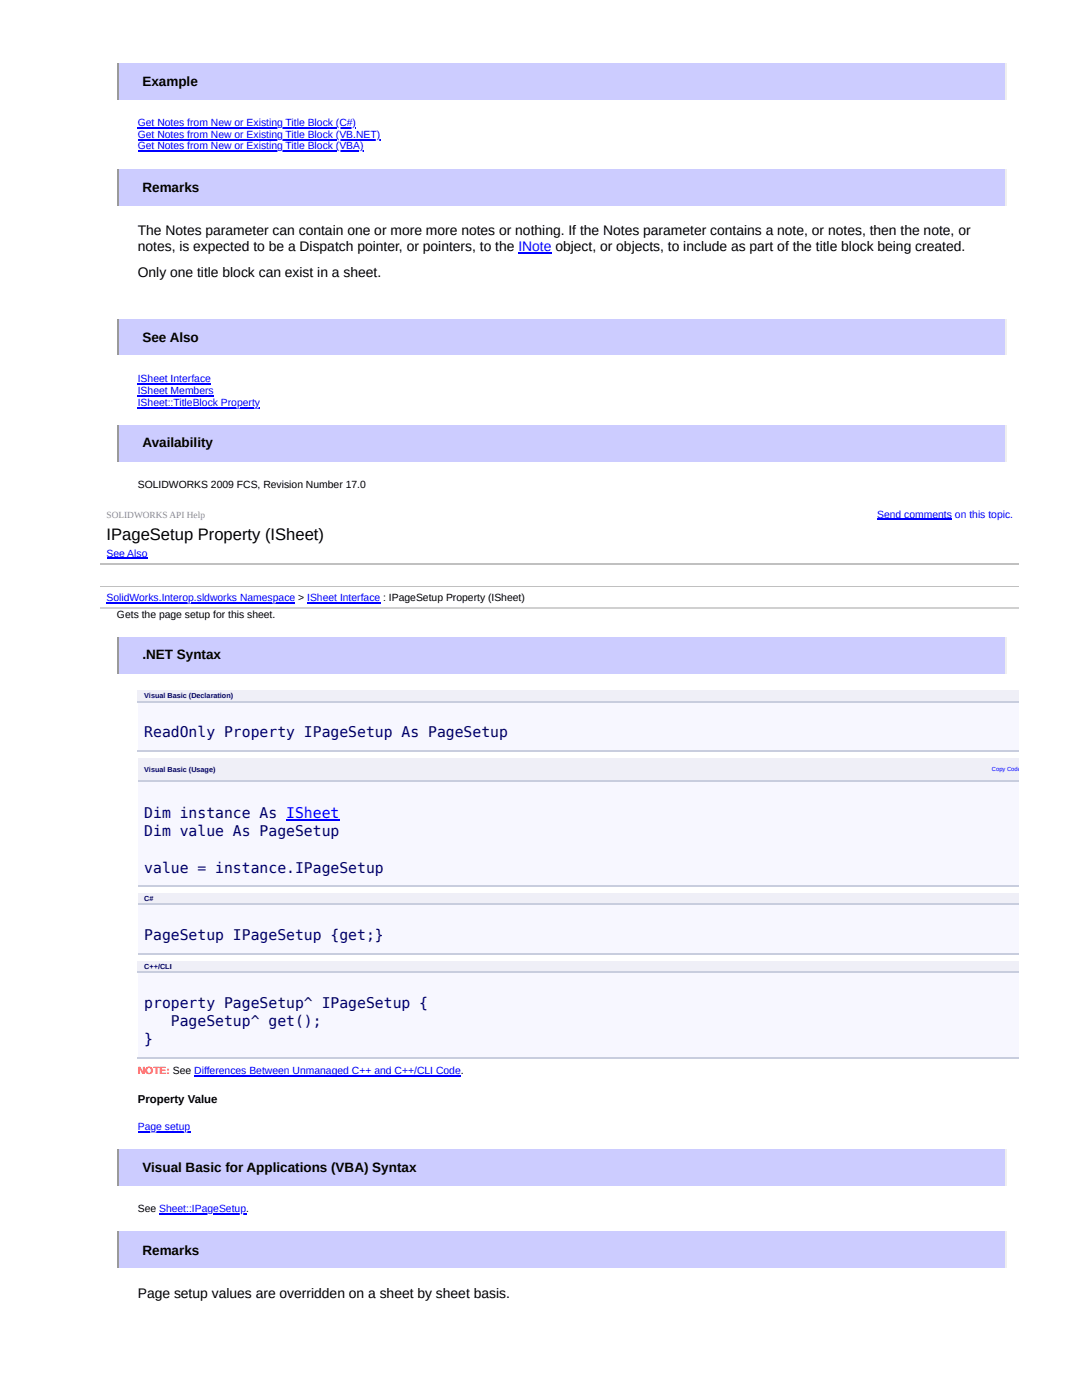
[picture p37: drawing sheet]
<svg xmlns="http://www.w3.org/2000/svg" width="216mm" height="279mm" viewBox="0 0 216 279" stroke-linecap="round" stroke-linejoin="round" font-family="sans-serif">
<defs><g id="words">
<text font-size="3.3" x="21.3" y="107.7">IPageSetup Property (ISheet)</text>
<g font-size="2.9" fill="#006">
<text x="28.8" y="147.1">ReadOnly Property IPageSetup As PageSetup</text>
<text x="28.8" y="163.2">Dim instance As ISheet</text>
<text x="28.8" y="166.9">Dim value As PageSetup</text>
<text x="28.8" y="174.1">value = instance.IPageSetup</text>
<text x="28.8" y="187.6">PageSetup IPageSetup {get;}</text>
<text x="28.8" y="201.1">property PageSetup^ IPageSetup {</text>
<text x="28.8" y="208.4">}</text>
<text x="34.1" y="204.8">PageSetup^ get();</text>
</g>
<g font-size="2.8">
<text x="27.5" y="47">The Notes parameter can contain one or more more notes or nothing. If the Notes parameter contains a note, or notes, then the note, or</text>
<text x="27.5" y="50.1">notes, is expected to be a Dispatch pointer, or pointers, to the INote object, or objects, to include as part of the title block being created.</text>
<text x="27.5" y="55.3">Only one title block can exist in a sheet.</text>
<text x="27.5" y="259">Page setup values are overridden on a sheet by sheet basis.</text>
</g>
<g font-size="2.7">
<text x="28.4" y="17.1">Example</text>
<text x="28.4" y="38.4">Remarks</text>
<text x="28.4" y="68.2">See Also</text>
<text x="28.4" y="89.3">Availability</text>
<text x="28.4" y="131.6">.NET Syntax</text>
<text x="28.4" y="233.8">Visual Basic for Applications (VBA) Syntax</text>
<text x="28.4" y="250.4">Remarks</text>
</g>
<text font-size="2.3" x="27.5" y="220.1">Property Value</text>
<g font-size="2.1" fill="#00f">
<text x="27.5" y="25.2">Get Notes from New or Existing Title Block (C#)</text>
<text x="27.5" y="27.5">Get Notes from New or Existing Title Block (VB.NET)</text>
<text x="27.5" y="29.8">Get Notes from New or Existing Title Block (VBA)</text>
<text x="27.5" y="76.3">ISheet Interface</text>
<text x="27.5" y="78.6">ISheet Members</text>
<text x="27.5" y="81">ISheet::TitleBlock Property</text>
<text x="175" y="103.3">Send comments on this topic.</text>
<text x="21.3" y="111.1">See Also</text>
<text x="21.3" y="119.9">SolidWorks.Interop.sldworks Namespace &gt; ISheet Interface : IPageSetup Property (ISheet)</text>
<text x="27.5" y="225.5">Page setup</text>
</g>
<g font-size="2.1">
<text x="27.5" y="97.3">SOLIDWORKS 2009 FCS, Revision Number 17.0</text>
<text x="23.3" y="123.3">Gets the page setup for this sheet.</text>
<text x="27.5" y="241.9">See Sheet::IPageSetup.</text>
</g>
<text font-size="2.1" fill="#f00" x="27.5" y="214.4">NOTE: See Differences Between Unmanaged C++ and C++/CLI Code.</text>
<text font-size="1.9" fill="#8c8c8c" x="21.3" y="103.3">SOLIDWORKS API Help</text>
<g font-size="1.4" fill="#006">
<text x="28.8" y="139.4">Visual Basic (Declaration)</text>
<text x="28.8" y="154.1">Visual Basic (Usage)</text>
<text x="28.8" y="179.8">C#</text>
<text x="28.8" y="193.3">C++/CLI</text>
</g>
<text font-size="1.2" fill="#00f" x="197.9" y="153.8">Copy Code</text>
</g></defs>
<path d="M23.3 12.7h177.6v7.3h-177.6z" fill="#ccf"/>
<path d="M200.7 12.7v7.3" fill="none" stroke="#eee" stroke-width=".26"/>
<path d="M23.5 12.7v7.3" fill="none" stroke="#9a9a9a" stroke-width=".26"/>
<path d="M23.3 33.7h177.6v7.3h-177.6z" fill="#ccf"/>
<path d="M200.7 33.7v7.3" fill="none" stroke="#eee" stroke-width=".26"/>
<path d="M23.5 33.7v7.3" fill="none" stroke="#9a9a9a" stroke-width=".26"/>
<path d="M23.3 63.8h177.6v7h-177.6z" fill="#ccf"/>
<path d="M200.7 63.8v7" fill="none" stroke="#eee" stroke-width=".26"/>
<path d="M23.5 63.8v7" fill="none" stroke="#9a9a9a" stroke-width=".26"/>
<path d="M23.3 84.9h177.6v7.2h-177.6z" fill="#ccf"/>
<path d="M200.7 84.9v7.2" fill="none" stroke="#eee" stroke-width=".26"/>
<path d="M23.5 84.9v7.2" fill="none" stroke="#9a9a9a" stroke-width=".26"/>
<path d="M20 100.7h183.2v20.7h-183.2z" fill="#fff"/>
<path d="M20 112.5h183.2M20 117.2h183.2" fill="none" stroke="#c0c0c0" stroke-width=".26"/>
<path d="M20 117.3h183.2v3.9h-183.2z" fill="#fff"/>
<path d="M20 121.3h183.2" fill="none" stroke="#d0d0d0" stroke-width=".26"/>
<path d="M23.3 127.2h177.6v7.2h-177.6z" fill="#ccf"/>
<path d="M200.7 127.2v7.2" fill="none" stroke="#eee" stroke-width=".26"/>
<path d="M23.5 127.2v7.2" fill="none" stroke="#9a9a9a" stroke-width=".26"/>
<g fill="#efeff7">
<path d="M27.5 137.8h154.7v2.1h-154.7z"/>
<path d="M182.2 137.8h21v2.1h-21z"/>
</g>
<path d="M27.5 139.9h175.7v10.1h-175.7z" fill="#f7f7ff"/>
<path d="M27.5 140h175.7M27.5 149.9h175.7" fill="none" stroke="#c8cdde" stroke-width=".26"/>
<g fill="#efeff7">
<path d="M27.5 151.3h102.5v4.7h-102.5z"/>
<path d="M130 151.3h73.2v4.7h-73.2z"/>
</g>
<path d="M27.5 156h175.7v20.7h-175.7z" fill="#f7f7ff"/>
<path d="M27.5 155.8h175.7M27.5 176.9h175.7" fill="none" stroke="#c8cdde" stroke-width=".26"/>
<g fill="#efeff7">
<path d="M27.5 178.3h105.9v2.1h-105.9z"/>
<path d="M133.4 178.3h69.8v2.1h-69.8z"/>
</g>
<path d="M27.5 180.4h175.7v9.8h-175.7z" fill="#f7f7ff"/>
<path d="M27.5 180.5h175.7M27.5 190.4h175.7" fill="none" stroke="#c8cdde" stroke-width=".26"/>
<g fill="#efeff7">
<path d="M27.5 191.8h129.5v2.1h-129.5z"/>
<path d="M157 191.8h46.2v2.1h-46.2z"/>
</g>
<path d="M27.5 193.9h175.7v17.3h-175.7z" fill="#f7f7ff"/>
<path d="M27.5 194h175.7M27.5 211.1h175.7" fill="none" stroke="#c8cdde" stroke-width=".26"/>
<path d="M23.3 229.4h177.6v7.3h-177.6z" fill="#ccf"/>
<path d="M200.7 229.4v7.3" fill="none" stroke="#eee" stroke-width=".26"/>
<path d="M23.5 229.4v7.3" fill="none" stroke="#9a9a9a" stroke-width=".26"/>
<path d="M23.3 245.8h177.6v7.2h-177.6z" fill="#ccf"/>
<path d="M200.7 245.8v7.2" fill="none" stroke="#eee" stroke-width=".26"/>
<path d="M23.5 245.8v7.2" fill="none" stroke="#9a9a9a" stroke-width=".26"/>
<g fill="none" stroke="#00f" stroke-width=".26">
<path d="M27.5 25.5h43.6M27.5 27.9h48.4M27.5 30.2h45M103.4 50.5h6.7M27.5 76.7h14.6M27.5 79h15.2M27.5 81.3h24.4M21.3 111.5h8.1M175 103.7h15M21.3 120.3h37.6M61.3 120.3h14.6M57.1 163.6h10.6"/>
<path d="M38.8 214.7h53.2M27.5 225.9h10.5M31.8 242.3h17.3"/>
</g>
<use href="#words"/>
</svg>
